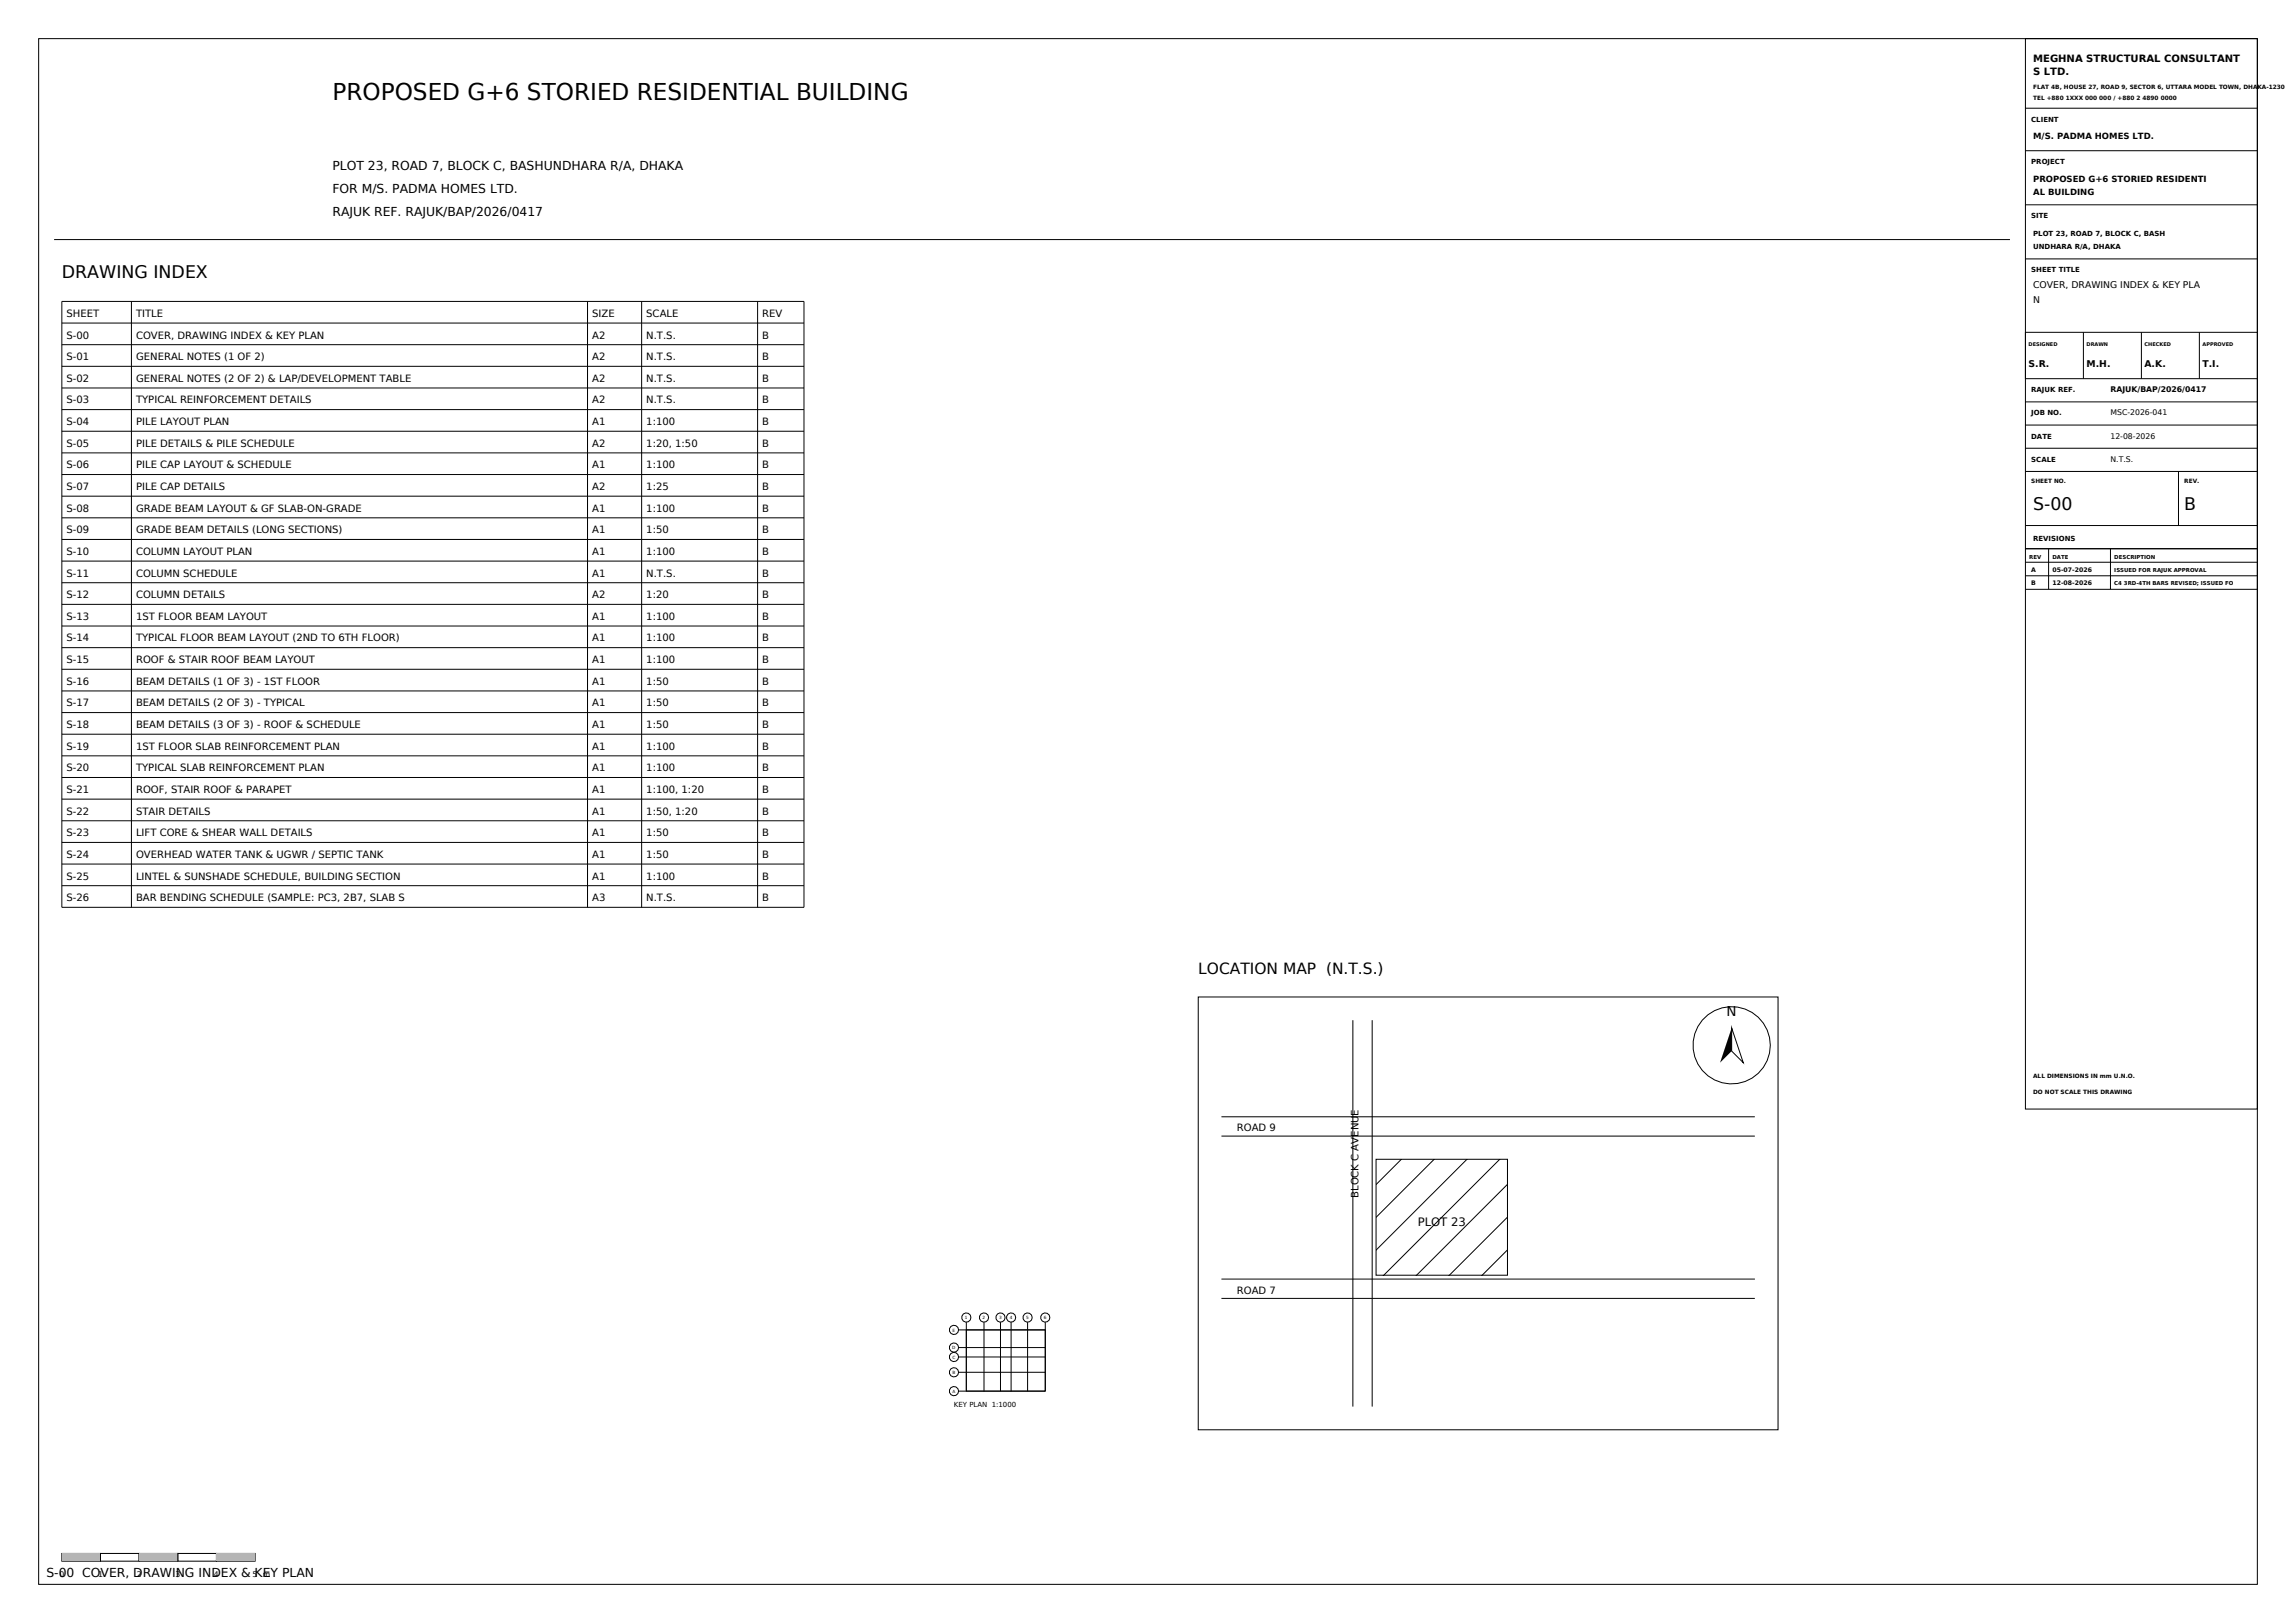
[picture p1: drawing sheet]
<svg xmlns="http://www.w3.org/2000/svg" width="594mm" height="420mm" viewBox="0 0 594 420" stroke-linecap="round" stroke-linejoin="round" font-family="sans-serif">
<defs><g id="words">
<text font-size="6" x="86" y="26">PROPOSED G+6 STORIED RESIDENTIAL BUILDING</text>
<g font-size="4.5">
<text x="16" y="72">DRAWING INDEX</text>
<text x="526" y="132">S-00</text>
<text x="565.1" y="132">B</text>
</g>
<text font-size="4" x="310" y="252">LOCATION MAP (N.T.S.)</text>
<text font-size="3.5" x="446.7" y="263">N</text>
<g font-size="3.2">
<text x="86" y="44">PLOT 23, ROAD 7, BLOCK C, BASHUNDHARA R/A, DHAKA</text>
<text x="86" y="50">FOR M/S. PADMA HOMES LTD.</text>
<text x="86" y="56">RAJUK REF. RAJUK/BAP/2026/0417</text>
<text x="12" y="408">S-00 COVER, DRAWING INDEX &amp; KEY PLAN</text>
</g>
<text font-size="3" x="366.8" y="317.1">PLOT 23</text>
<g font-size="2.6">
<text x="526" y="16">MEGHNA STRUCTURAL CONSULTANT</text>
<text x="526" y="19.5">S LTD.</text>
<text x="17.2" y="82">SHEET</text>
<text x="35.2" y="82">TITLE</text>
<text x="153.2" y="82">SIZE</text>
<text x="167.2" y="82">SCALE</text>
<text x="197.2" y="82">REV</text>
<text x="17.2" y="87.6">S-00</text>
<text x="35.2" y="87.6">COVER, DRAWING INDEX &amp; KEY PLAN</text>
<text x="153.2" y="87.6">A2</text>
<text x="167.2" y="87.6">N.T.S.</text>
<text x="197.2" y="87.6">B</text>
<text x="17.2" y="93.2">S-01</text>
<text x="35.2" y="93.2">GENERAL NOTES (1 OF 2)</text>
<text x="153.2" y="93.2">A2</text>
<text x="167.2" y="93.2">N.T.S.</text>
<text x="197.2" y="93.2">B</text>
<text x="17.2" y="98.8">S-02</text>
<text x="35.2" y="98.8">GENERAL NOTES (2 OF 2) &amp; LAP/DEVELOPMENT TABLE</text>
<text x="153.2" y="98.8">A2</text>
<text x="167.2" y="98.8">N.T.S.</text>
<text x="197.2" y="98.8">B</text>
<text x="17.2" y="104.4">S-03</text>
<text x="35.2" y="104.4">TYPICAL REINFORCEMENT DETAILS</text>
<text x="153.2" y="104.4">A2</text>
<text x="167.2" y="104.4">N.T.S.</text>
<text x="197.2" y="104.4">B</text>
<text x="17.2" y="110">S-04</text>
<text x="35.2" y="110">PILE LAYOUT PLAN</text>
<text x="153.2" y="110">A1</text>
<text x="167.2" y="110">1:100</text>
<text x="197.2" y="110">B</text>
<text x="17.2" y="115.6">S-05</text>
<text x="35.2" y="115.6">PILE DETAILS &amp; PILE SCHEDULE</text>
<text x="153.2" y="115.6">A2</text>
<text x="167.2" y="115.6">1:20, 1:50</text>
<text x="197.2" y="115.6">B</text>
<text x="17.2" y="121.2">S-06</text>
<text x="35.2" y="121.2">PILE CAP LAYOUT &amp; SCHEDULE</text>
<text x="153.2" y="121.2">A1</text>
<text x="167.2" y="121.2">1:100</text>
<text x="197.2" y="121.2">B</text>
<text x="17.2" y="126.8">S-07</text>
<text x="35.2" y="126.8">PILE CAP DETAILS</text>
<text x="153.2" y="126.8">A2</text>
<text x="167.2" y="126.8">1:25</text>
<text x="197.2" y="126.8">B</text>
<text x="17.2" y="132.4">S-08</text>
<text x="17.2" y="138">S-09</text>
<text x="35.2" y="132.4">GRADE BEAM LAYOUT &amp; GF SLAB-ON-GRADE</text>
<text x="35.2" y="138">GRADE BEAM DETAILS (LONG SECTIONS)</text>
<text x="153.2" y="132.4">A1</text>
<text x="153.2" y="138">A1</text>
<text x="167.2" y="132.4">1:100</text>
<text x="167.2" y="138">1:50</text>
<text x="197.2" y="132.4">B</text>
<text x="197.2" y="138">B</text>
<text x="17.2" y="143.6">S-10</text>
<text x="35.2" y="143.6">COLUMN LAYOUT PLAN</text>
<text x="153.2" y="143.6">A1</text>
<text x="167.2" y="143.6">1:100</text>
<text x="197.2" y="143.6">B</text>
<text x="17.2" y="149.2">S-11</text>
<text x="35.2" y="149.2">COLUMN SCHEDULE</text>
<text x="153.2" y="149.2">A1</text>
<text x="167.2" y="149.2">N.T.S.</text>
<text x="197.2" y="149.2">B</text>
<text x="17.2" y="154.8">S-12</text>
<text x="35.2" y="154.8">COLUMN DETAILS</text>
<text x="153.2" y="154.8">A2</text>
<text x="167.2" y="154.8">1:20</text>
<text x="197.2" y="154.8">B</text>
<text x="17.2" y="160.4">S-13</text>
<text x="35.2" y="160.4">1ST FLOOR BEAM LAYOUT</text>
<text x="153.2" y="160.4">A1</text>
<text x="167.2" y="160.4">1:100</text>
<text x="197.2" y="160.4">B</text>
<text x="17.2" y="166">S-14</text>
<text x="35.2" y="166">TYPICAL FLOOR BEAM LAYOUT (2ND TO 6TH FLOOR)</text>
<text x="153.2" y="166">A1</text>
<text x="167.2" y="166">1:100</text>
<text x="197.2" y="166">B</text>
<text x="17.2" y="171.6">S-15</text>
<text x="35.2" y="171.6">ROOF &amp; STAIR ROOF BEAM LAYOUT</text>
<text x="153.2" y="171.6">A1</text>
<text x="167.2" y="171.6">1:100</text>
<text x="197.2" y="171.6">B</text>
<text x="17.2" y="177.2">S-16</text>
<text x="35.2" y="177.2">BEAM DETAILS (1 OF 3) - 1ST FLOOR</text>
<text x="153.2" y="177.2">A1</text>
<text x="167.2" y="177.2">1:50</text>
<text x="197.2" y="177.2">B</text>
<text x="17.2" y="182.8">S-17</text>
<text x="35.2" y="182.8">BEAM DETAILS (2 OF 3) - TYPICAL</text>
<text x="153.2" y="182.8">A1</text>
<text x="167.2" y="182.8">1:50</text>
<text x="197.2" y="182.8">B</text>
<text x="17.2" y="188.4">S-18</text>
<text x="35.2" y="188.4">BEAM DETAILS (3 OF 3) - ROOF &amp; SCHEDULE</text>
<text x="153.2" y="188.4">A1</text>
<text x="167.2" y="188.4">1:50</text>
<text x="197.2" y="188.4">B</text>
<text x="17.2" y="194">S-19</text>
<text x="35.2" y="194">1ST FLOOR SLAB REINFORCEMENT PLAN</text>
<text x="153.2" y="194">A1</text>
<text x="167.2" y="194">1:100</text>
<text x="197.2" y="194">B</text>
<text x="17.2" y="199.6">S-20</text>
<text x="35.2" y="199.6">TYPICAL SLAB REINFORCEMENT PLAN</text>
<text x="153.2" y="199.6">A1</text>
<text x="167.2" y="199.6">1:100</text>
<text x="197.2" y="199.6">B</text>
<text x="17.2" y="205.2">S-21</text>
<text x="35.2" y="205.2">ROOF, STAIR ROOF &amp; PARAPET</text>
<text x="153.2" y="205.2">A1</text>
<text x="167.2" y="205.2">1:100, 1:20</text>
<text x="197.2" y="205.2">B</text>
<text x="17.2" y="210.8">S-22</text>
<text x="35.2" y="210.8">STAIR DETAILS</text>
<text x="153.2" y="210.8">A1</text>
<text x="167.2" y="210.8">1:50, 1:20</text>
<text x="197.2" y="210.8">B</text>
<text x="17.2" y="216.4">S-23</text>
<text x="17.2" y="222">S-24</text>
<text x="35.2" y="216.4">LIFT CORE &amp; SHEAR WALL DETAILS</text>
<text x="35.2" y="222">OVERHEAD WATER TANK &amp; UGWR / SEPTIC TANK</text>
<text x="153.2" y="216.4">A1</text>
<text x="153.2" y="222">A1</text>
<text x="167.2" y="216.4">1:50</text>
<text x="167.2" y="222">1:50</text>
<text x="197.2" y="216.4">B</text>
<text x="197.2" y="222">B</text>
<text x="17.2" y="227.6">S-25</text>
<text x="35.2" y="227.6">LINTEL &amp; SUNSHADE SCHEDULE, BUILDING SECTION</text>
<text x="153.2" y="227.6">A1</text>
<text x="167.2" y="227.6">1:100</text>
<text x="197.2" y="227.6">B</text>
<text x="17.2" y="233.2">S-26</text>
<text x="35.2" y="233.2">BAR BENDING SCHEDULE (SAMPLE: PC3, 2B7, SLAB S</text>
<text x="153.2" y="233.2">A3</text>
<text x="167.2" y="233.2">N.T.S.</text>
<text x="197.2" y="233.2">B</text>
<text x="320" y="292.8">ROAD 9</text>
<text x="351.5" y="310" transform="rotate(-90 351.5 310)">BLOCK C AVENUE</text>
<text x="320" y="334.8">ROAD 7</text>
</g>
<g font-size="2.4">
<text x="526" y="74.5">COVER, DRAWING INDEX &amp; KEY PLA</text>
<text x="526" y="78.5">N</text>
<text x="524.8" y="95">S.R.</text>
<text x="539.8" y="95">M.H.</text>
<text x="554.8" y="95">A.K.</text>
<text x="569.8" y="95">T.I.</text>
</g>
<g font-size="2.2">
<text x="526" y="36">M/S. PADMA HOMES LTD.</text>
<text x="526" y="47">PROPOSED G+6 STORIED RESIDENTI</text>
<text x="526" y="50.5">AL BUILDING</text>
</g>
<g font-size="2">
<text x="546" y="101.5">RAJUK/BAP/2026/0417</text>
<text x="546" y="107.5">MSC-2026-041</text>
<text x="546" y="113.5">12-08-2026</text>
<text x="546" y="119.5">N.T.S.</text>
<text x="15.4" y="408">0</text>
<text x="25.4" y="408">1</text>
<text x="35.4" y="408">2</text>
<text x="45.4" y="408">3</text>
<text x="55.4" y="408">4</text>
<text x="65.4" y="408">5 m</text>
</g>
<g font-size="1.8">
<text x="525.5" y="31.5">CLIENT</text>
<text x="525.5" y="42.5">PROJECT</text>
<text x="525.5" y="56.5">SITE</text>
<text x="526" y="61">PLOT 23, ROAD 7, BLOCK C, BASH</text>
<text x="526" y="64.5">UNDHARA R/A, DHAKA</text>
<text x="525.5" y="70.5">SHEET TITLE</text>
<text x="525.5" y="101.5">RAJUK REF.</text>
<text x="525.5" y="107.5">JOB NO.</text>
<text x="525.5" y="113.5">DATE</text>
<text x="525.5" y="119.5">SCALE</text>
<text x="526" y="140">REVISIONS</text>
<text x="246.8" y="364">KEY PLAN 1:1000</text>
</g>
<g font-size="1.6">
<text x="525.5" y="148">A</text>
<text x="531" y="148">05-07-2026</text>
<text x="525.5" y="151.5">B</text>
<text x="531" y="151.5">12-08-2026</text>
</g>
<g font-size="1.5">
<text x="526" y="23">FLAT 4B, HOUSE 27, ROAD 9, SECTOR 6, UTTARA MODEL TOWN, DHAKA-1230</text>
<text x="526" y="26">TEL +880 1XXX 000 000 / +880 2 4890 0000</text>
<text x="525.5" y="125">SHEET NO.</text>
<text x="565.1" y="125">REV.</text>
<text x="526" y="279">ALL DIMENSIONS IN mm U.N.O.</text>
<text x="526" y="283">DO NOT SCALE THIS DRAWING</text>
</g>
<g font-size="1.4">
<text x="525" y="144.6">REV</text>
<text x="531" y="144.6">DATE</text>
<text x="547" y="144.6">DESCRIPTION</text>
<text x="547" y="148">ISSUED FOR RAJUK APPROVAL</text>
<text x="547" y="151.5">C4 3RD-4TH BARS REVISED; ISSUED FO</text>
</g>
<g font-size="1.3">
<text x="524.8" y="89.5">DESIGNED</text>
<text x="539.8" y="89.5">DRAWN</text>
<text x="554.8" y="89.5">CHECKED</text>
<text x="569.8" y="89.5">APPROVED</text>
</g>
<g font-size="1.1">
<text x="249.7" y="341.4">1</text>
<text x="254.2" y="341.4">2</text>
<text x="258.5" y="341.4">3</text>
<text x="261.2" y="341.4">4</text>
<text x="265.5" y="341.4">5</text>
<text x="270.1" y="341.4">6</text>
<text x="246.5" y="344.6">E</text>
<text x="246.4" y="349.1">D</text>
<text x="246.4" y="351.6">C</text>
<text x="246.4" y="355.5">B</text>
<text x="246.4" y="360.4">A</text>
</g>
</g></defs>
<g fill="none" stroke="#000" stroke-width=".26">
<path d="M10 10h574v400h-574zM524 10h60v277h-60zM524 28h60M524 39h60M524 53h60M14 62h506M16 78h192v156.8h-192zM34 78v156.8M152 78v156.8M166 78v156.8M196 78v156.8M524 67h60"/>
<path d="M16 83.6h192M16 89.2h192M16 94.8h192M539 86v12M554 86v12M569 86v12M584 86h-60v12h60M16 100.4h192M16 106h192M16 111.6h192M16 117.2h192M524 104h60"/>
<path d="M524 110h60M524 116h60M16 122.8h192M16 128.4h192M16 134h192M16 139.6h192M524 122h60M524 136h60M563.6 122v14M16 145.2h192M16 150.8h192M16 156.4h192"/>
<path d="M524 142h60M524 145.5h60M524 149h60M524 152.5h60M530 142v10.5M546 142v10.5M16 162h192M16 167.6h192M16 173.2h192M16 178.8h192M16 184.4h192M16 190h192"/>
<path d="M16 195.6h192M16 201.2h192M16 206.8h192M16 212.4h192M16 218h192M16 223.6h192M16 229.2h192M310 258h150v112h-150zM350 264v100M355 264v100M448 266l3 9-3-3zM316 294h138"/>
<path d="M316 289h138M356 300h34v30h-34zM362.6 299.9l-6.6 6.7M371.1 299.9l-15.1 15.2M379.6 299.9l-23.6 23.7M388 299.9l-30.1 30.1M390.1 314.9l-15.2 15.1M390.1 306.4l-23.7 23.6M316 336h138M316 331h138M390.1 323.4l-6.7 6.6M248 355.1h22.4"/>
<path d="M248 351.2h22.4M248 348.7h22.4M248 344.2h22.4M250 344.2h20.4v15.8h-20.4zM250 342.2v17.8M254.6 342.2v17.8M258.8 342.2v17.8M261.6 342.2v17.8M265.8 342.2v17.8M270.4 342.2v17.8h-22.4M16 402h10v2h-10z"/>
<circle cx="448" cy="270.5" r="10"/>
<circle cx="246.8" cy="351.2" r="1.2"/>
<circle cx="246.8" cy="348.7" r="1.2"/>
<circle cx="246.8" cy="360" r="1.2"/>
<circle cx="246.8" cy="344.2" r="1.2"/>
<circle cx="246.8" cy="355.1" r="1.2"/>
<circle cx="250" cy="341" r="1.2"/>
<circle cx="254.6" cy="341" r="1.2"/>
<circle cx="258.8" cy="341" r="1.2"/>
<circle cx="261.6" cy="341" r="1.2"/>
<circle cx="265.8" cy="341" r="1.2"/>
<circle cx="270.4" cy="341" r="1.2"/>
</g>
<path d="M448 266v6l-3 3z" fill="#000"/>
<path d="M16 402h10v2h-10z" fill-rule="evenodd" fill="#b8b8b8"/>
<path d="M26 402h10v2h-10zM36 402h10v2h-10z" fill="none" stroke="#000" stroke-width=".26"/>
<path d="M36 402h10v2h-10z" fill-rule="evenodd" fill="#b8b8b8"/>
<path d="M46 402h10v2h-10zM56 402h10v2h-10z" fill="none" stroke="#000" stroke-width=".26"/>
<path d="M56 402h10v2h-10z" fill-rule="evenodd" fill="#b8b8b8"/>
<use href="#words"/>
</svg>
